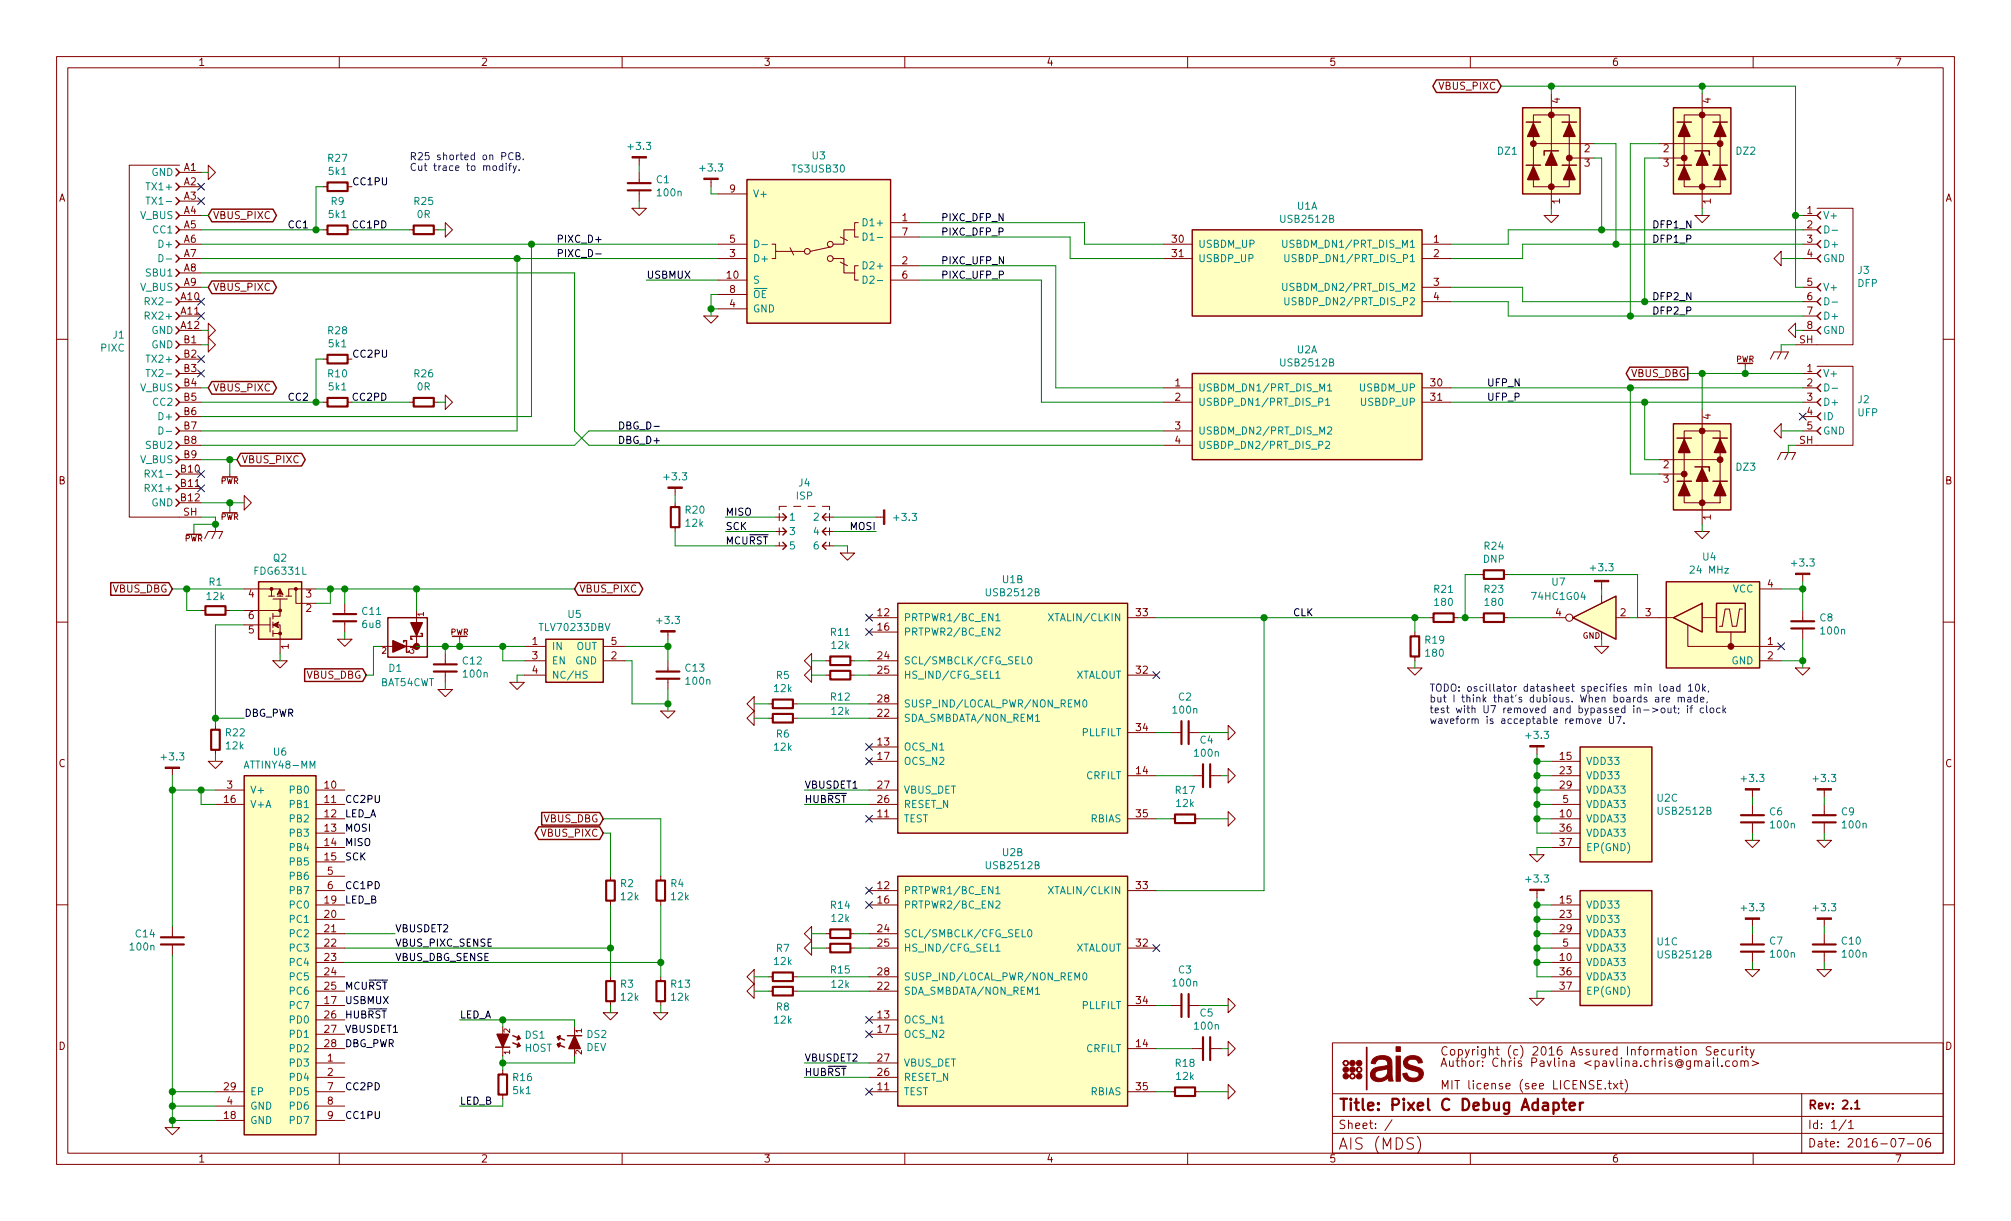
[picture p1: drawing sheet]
<svg xmlns="http://www.w3.org/2000/svg" width="356mm" height="216mm" viewBox="0 0 356 216" stroke-linecap="round" stroke-linejoin="round" font-family="sans-serif">
<defs><g id="words">
<g font-size="2.8" fill="#840000">
<text x="236.6" y="196.4">Title: Pixel C Debug Adapter</text>
<text x="236.6" y="203.3">AIS (MDS)</text>
</g>
<g font-size="2.1" fill="#840000">
<text x="254.6" y="186.6">Copyright (c) 2016 Assured Information Security</text>
<text x="254.6" y="188.6">Author: Chris Pavlina &lt;pavlina.chris@gmail.com&gt;</text>
<text x="254.6" y="192.6">MIT license (see LICENSE.txt)</text>
<text x="319.6" y="196.1">Rev: 2.1</text>
<text x="236.6" y="199.6">Sheet: /</text>
<text x="319.6" y="202.9">Date: 2016-07-06</text>
<text x="319.6" y="199.6">Id: 1/1</text>
</g>
<g font-size="1.8" fill="#840000">
<text x="35" y="11.6">1</text>
<text x="85" y="11.6">2</text>
<text x="135" y="11.6">3</text>
<text x="185" y="11.6">4</text>
<text x="235" y="11.6">5</text>
<text x="285" y="11.6">6</text>
<text x="335" y="11.6">7</text>
<text x="254.6" y="15.9">VBUS_PIXC</text>
<text x="275.8" y="18.3" transform="rotate(-90 275.8 18.3)">4</text>
<text x="302.5" y="18.3" transform="rotate(-90 302.5 18.3)">4</text>
<text x="280.2" y="26.9">2</text>
<text x="280.2" y="29.5">3</text>
<text x="294.2" y="26.9">2</text>
<text x="294.2" y="29.5">3</text>
<text x="10.4" y="35.6">A</text>
<text x="32.5" y="30.2">A1</text>
<text x="32.5" y="32.8">A2</text>
<text x="32.5" y="35.3">A3</text>
<text x="129.1" y="34">9</text>
<text x="344" y="35.6">A</text>
<text x="32.5" y="37.8">A4</text>
<text x="32.5" y="40.4">A5</text>
<text x="37.6" y="38.7">VBUS_PIXC</text>
<text x="159.5" y="39.1">1</text>
<text x="159.5" y="41.7">7</text>
<text x="275.8" y="36" transform="rotate(-90 275.8 36)">1</text>
<text x="302.5" y="36" transform="rotate(-90 302.5 36)">1</text>
<text x="319.6" y="37.8">1</text>
<text x="319.6" y="40.4">2</text>
<text x="32.5" y="42.9">A6</text>
<text x="32.5" y="45.5">A7</text>
<text x="129.1" y="45.5">3</text>
<text x="129.1" y="42.9">5</text>
<text x="159.5" y="46.7">2</text>
<text x="207.3" y="42.9">30</text>
<text x="207.3" y="45.5">31</text>
<text x="253.5" y="42.9">1</text>
<text x="253.5" y="45.5">2</text>
<text x="319.6" y="42.9">3</text>
<text x="319.6" y="45.5">4</text>
<text x="32" y="53.1">A10</text>
<text x="32.5" y="48">A8</text>
<text x="32.5" y="50.5">A9</text>
<text x="37.6" y="51.4">VBUS_PIXC</text>
<text x="128.6" y="49.3">10</text>
<text x="129.1" y="51.8">8</text>
<text x="159.5" y="49.3">6</text>
<text x="253.5" y="50.5">3</text>
<text x="253.5" y="53.1">4</text>
<text x="319.6" y="50.5">5</text>
<text x="319.6" y="53.1">6</text>
<text x="32" y="55.6">A11</text>
<text x="32" y="58.2">A12</text>
<text x="129.1" y="54.4">4</text>
<text x="319.6" y="55.6">7</text>
<text x="319.6" y="58.2">8</text>
<text x="32.5" y="60.7">B1</text>
<text x="32.5" y="63.2">B2</text>
<text x="32.5" y="65.8">B3</text>
<text x="318.2" y="60.7">SH</text>
<text x="319.6" y="65.8">1</text>
<text x="32.5" y="68.3">B4</text>
<text x="32.5" y="70.9">B5</text>
<text x="37.6" y="69.2">VBUS_PIXC</text>
<text x="207.8" y="68.3">1</text>
<text x="207.8" y="70.9">2</text>
<text x="253" y="68.3">30</text>
<text x="253" y="70.9">31</text>
<text x="288.4" y="66.7">VBUS_DBG</text>
<text x="319.6" y="68.3">2</text>
<text x="319.6" y="70.9">3</text>
<text x="32.5" y="73.4">B6</text>
<text x="32.5" y="75.9">B7</text>
<text x="207.8" y="75.9">3</text>
<text x="302.5" y="74.1" transform="rotate(-90 302.5 74.1)">4</text>
<text x="319.6" y="73.4">4</text>
<text x="319.6" y="75.9">5</text>
<text x="32" y="83.6">B10</text>
<text x="32.5" y="78.5">B8</text>
<text x="32.5" y="81">B9</text>
<text x="42.7" y="81.9">VBUS_PIXC</text>
<text x="207.8" y="78.5">4</text>
<text x="294.2" y="82.8">2</text>
<text x="318.2" y="78.5">SH</text>
<text x="10.4" y="85.6">B</text>
<text x="32" y="86.1">B11</text>
<text x="32" y="88.6">B12</text>
<text x="294.2" y="85.3">3</text>
<text x="344" y="85.6">B</text>
<text x="32.4" y="91.2">SH</text>
<text x="302.5" y="91.9" transform="rotate(-90 302.5 91.9)">1</text>
<text x="19.9" y="104.8">VBUS_DBG</text>
<text x="44" y="105.7">4</text>
<text x="54.1" y="105.7">3</text>
<text x="102.4" y="104.8">VBUS_PIXC</text>
<text x="312.6" y="103.9">4</text>
<text x="44" y="112">5</text>
<text x="44" y="109.5">6</text>
<text x="54.1" y="108.2">2</text>
<text x="155.2" y="109">12</text>
<text x="155.2" y="111.5">16</text>
<text x="201" y="109">33</text>
<text x="275.1" y="109">4</text>
<text x="286.5" y="109">2</text>
<text x="291" y="109">3</text>
<text x="51.1" y="114.8" transform="rotate(-90 51.1 114.8)">1</text>
<text x="94.1" y="114">1</text>
<text x="94.1" y="116.6">3</text>
<text x="94.1" y="119.1">4</text>
<text x="108.1" y="116.6">2</text>
<text x="108.1" y="114">5</text>
<text x="155.2" y="116.6">24</text>
<text x="155.2" y="119.1">25</text>
<text x="201" y="119.1">32</text>
<text x="312.6" y="114">1</text>
<text x="312.6" y="116.6">2</text>
<text x="54.2" y="120">VBUS_DBG</text>
<text x="155.2" y="124.2">28</text>
<text x="155.2" y="126.7">22</text>
<text x="155.2" y="131.8">13</text>
<text x="201" y="129.3">34</text>
<text x="10.4" y="135.6">C</text>
<text x="155.2" y="134.4">17</text>
<text x="201" y="136.9">14</text>
<text x="275.9" y="136.9">23</text>
<text x="275.9" y="134.4">15</text>
<text x="344" y="135.6">C</text>
<text x="39.7" y="142">16</text>
<text x="40.2" y="139.4">3</text>
<text x="57.5" y="139.4">10</text>
<text x="57.5" y="142">11</text>
<text x="155.2" y="142">26</text>
<text x="155.2" y="139.4">27</text>
<text x="275.9" y="139.4">29</text>
<text x="276.4" y="142">5</text>
<text x="57.5" y="144.5">12</text>
<text x="57.5" y="147.1">13</text>
<text x="57.5" y="149.6">14</text>
<text x="95.9" y="148">VBUS_PIXC</text>
<text x="96.1" y="145.4">VBUS_DBG</text>
<text x="155.2" y="144.5">11</text>
<text x="201" y="144.5">35</text>
<text x="275.9" y="144.5">10</text>
<text x="275.9" y="147.1">36</text>
<text x="275.9" y="149.6">37</text>
<text x="57.5" y="152.1">15</text>
<text x="57.9" y="154.7">5</text>
<text x="57.5" y="159.8">19</text>
<text x="57.9" y="157.2">6</text>
<text x="155.2" y="157.2">12</text>
<text x="155.2" y="159.8">16</text>
<text x="201" y="157.2">33</text>
<text x="275.9" y="159.8">15</text>
<text x="57.5" y="162.3">20</text>
<text x="57.5" y="164.8">21</text>
<text x="57.5" y="167.4">22</text>
<text x="155.2" y="164.8">24</text>
<text x="155.2" y="167.4">25</text>
<text x="201" y="167.4">32</text>
<text x="275.9" y="162.3">23</text>
<text x="275.9" y="164.8">29</text>
<text x="276.4" y="167.4">5</text>
<text x="57.5" y="169.9">23</text>
<text x="57.5" y="172.5">24</text>
<text x="155.2" y="172.5">28</text>
<text x="275.9" y="169.9">10</text>
<text x="275.9" y="172.5">36</text>
<text x="57.5" y="175">25</text>
<text x="57.5" y="177.5">17</text>
<text x="155.2" y="175">22</text>
<text x="201" y="177.5">34</text>
<text x="275.9" y="175">37</text>
<text x="10.4" y="185.6">D</text>
<text x="57.5" y="180.1">26</text>
<text x="57.5" y="182.6">27</text>
<text x="57.5" y="185.2">28</text>
<text x="155.2" y="180.1">13</text>
<text x="155.2" y="182.6">17</text>
<text x="201" y="185.2">14</text>
<text x="344" y="185.6">D</text>
<text x="57.9" y="187.7">1</text>
<text x="57.9" y="190.2">2</text>
<text x="155.2" y="190.2">26</text>
<text x="155.2" y="187.7">27</text>
<text x="39.7" y="197.9">18</text>
<text x="39.7" y="192.8">29</text>
<text x="40.2" y="195.3">4</text>
<text x="57.9" y="192.8">7</text>
<text x="57.9" y="195.3">8</text>
<text x="57.9" y="197.9">9</text>
<text x="155.2" y="192.8">11</text>
<text x="201" y="192.8">35</text>
<text x="35" y="205.5">1</text>
<text x="85" y="205.5">2</text>
<text x="135" y="205.5">3</text>
<text x="185" y="205.5">4</text>
<text x="235" y="205.5">5</text>
<text x="285" y="205.5">6</text>
<text x="335" y="205.5">7</text>
</g>
<g font-size="1.8" fill="#008484">
<text x="58.1" y="28.6">R27</text>
<text x="111.3" y="26.5">+3.3</text>
<text x="143.7" y="28.2">U3</text>
<text x="264.9" y="27.4">DZ1</text>
<text x="307" y="27.4">DZ2</text>
<text x="26.5" y="33.7">TX1+</text>
<text x="26.8" y="31.1">GND</text>
<text x="58.2" y="30.9">5k1</text>
<text x="116.1" y="32.4">C1</text>
<text x="116.4" y="34.7">100n</text>
<text x="124" y="30.3">+3.3</text>
<text x="133.1" y="34.9">V+</text>
<text x="140.3" y="30.5">TS3USB30</text>
<text x="24.8" y="38.7">V_BUS</text>
<text x="26.9" y="36.2">TX1-</text>
<text x="27.2" y="41.3">CC1</text>
<text x="58.2" y="38.6">5k1</text>
<text x="58.6" y="36.2">R9</text>
<text x="73.3" y="36.2">R25</text>
<text x="73.8" y="38.6">0R</text>
<text x="153.2" y="40">D1+</text>
<text x="226.7" y="39.4">USB2512B</text>
<text x="229.4" y="37.1">U1A</text>
<text x="322.3" y="38.7">V+</text>
<text x="28.4" y="43.8">D+</text>
<text x="133.1" y="46.4">D+</text>
<text x="153.2" y="47.6">D2+</text>
<text x="153.6" y="42.5">D1-</text>
<text x="211.8" y="43.8">USBDM_UP</text>
<text x="211.8" y="46.4">USBDP_UP</text>
<text x="228" y="43.8">USBDM_DN1/PRT_DIS_M1</text>
<text x="228.6" y="46.4">USBDP_DN1/PRT_DIS_P1</text>
<text x="322.3" y="43.8">D+</text>
<text x="322.3" y="46.4">GND</text>
<text x="24.8" y="51.4">V_BUS</text>
<text x="26" y="48.9">SBU1</text>
<text x="26.7" y="54">RX2-</text>
<text x="133.1" y="52.7">OE</text>
<text x="133.1" y="50.2">S</text>
<text x="153.6" y="50.2">D2-</text>
<text x="228" y="51.4">USBDM_DN2/PRT_DIS_M2</text>
<text x="228.6" y="54">USBDP_DN2/PRT_DIS_P2</text>
<text x="322.3" y="51.4">V+</text>
<text x="328.5" y="50.7">DFP</text>
<text x="328.6" y="48.4">J3</text>
<text x="20" y="59.9">J1</text>
<text x="26.3" y="56.5">RX2+</text>
<text x="26.8" y="59.1">GND</text>
<text x="58.1" y="59.1">R28</text>
<text x="133.1" y="55.2">GND</text>
<text x="322.3" y="56.5">D+</text>
<text x="322.3" y="59.1">GND</text>
<text x="17.8" y="62.2">PIXC</text>
<text x="26.5" y="64.1">TX2+</text>
<text x="26.8" y="61.6">GND</text>
<text x="58.2" y="61.4">5k1</text>
<text x="226.7" y="64.8">USB2512B</text>
<text x="229.4" y="62.5">U2A</text>
<text x="24.8" y="69.2">V_BUS</text>
<text x="26.9" y="66.7">TX2-</text>
<text x="27.2" y="71.8">CC2</text>
<text x="58.1" y="66.7">R10</text>
<text x="58.2" y="69">5k1</text>
<text x="73.3" y="66.7">R26</text>
<text x="73.8" y="69">0R</text>
<text x="211.8" y="69.2">USBDM_DN1/PRT_DIS_M1</text>
<text x="211.8" y="71.8">USBDP_DN1/PRT_DIS_P1</text>
<text x="240.5" y="69.2">USBDM_UP</text>
<text x="240.8" y="71.8">USBDP_UP</text>
<text x="322.3" y="66.7">V+</text>
<text x="322.3" y="71.8">D+</text>
<text x="328.6" y="71.3">J2</text>
<text x="28.4" y="74.3">D+</text>
<text x="211.8" y="76.8">USBDM_DN2/PRT_DIS_M2</text>
<text x="322.3" y="74.3">ID</text>
<text x="322.3" y="76.8">GND</text>
<text x="328.5" y="73.6">UFP</text>
<text x="24.8" y="81.9">V_BUS</text>
<text x="26" y="79.4">SBU2</text>
<text x="211.8" y="79.4">USBDP_DN2/PRT_DIS_P2</text>
<text x="307" y="83.2">DZ3</text>
<text x="26.3" y="87">RX1+</text>
<text x="26.7" y="84.5">RX1-</text>
<text x="26.8" y="89.5">GND</text>
<text x="117.7" y="84.9">+3.3</text>
<text x="140.8" y="88.3">ISP</text>
<text x="141.3" y="86">J4</text>
<text x="121.3" y="90.8">R20</text>
<text x="121.3" y="93.1">12k</text>
<text x="139.4" y="92.1">1</text>
<text x="139.4" y="94.6">3</text>
<text x="144" y="92.1">2</text>
<text x="144" y="94.6">4</text>
<text x="158.3" y="92.1">+3.3</text>
<text x="45.2" y="101.6">FDG6331L</text>
<text x="48.4" y="99.3">Q2</text>
<text x="139.4" y="97.2">5</text>
<text x="144" y="97.2">6</text>
<text x="262.3" y="99.5">DNP</text>
<text x="262.5" y="97.2">R24</text>
<text x="281.5" y="101">+3.3</text>
<text x="299.2" y="101.4">24 MHz</text>
<text x="301.1" y="99.1">U4</text>
<text x="317" y="100.2">+3.3</text>
<text x="36.6" y="106.1">12k</text>
<text x="37" y="103.6">R1</text>
<text x="174.6" y="105.4">USB2512B</text>
<text x="177.3" y="103.1">U1B</text>
<text x="253.6" y="104.8">R21</text>
<text x="253.8" y="107.1">180</text>
<text x="262.5" y="104.8">R23</text>
<text x="262.7" y="107.1">180</text>
<text x="271.2" y="106.1">74HC1G04</text>
<text x="274.5" y="103.6">U7</text>
<text x="306.4" y="104.8">VCC</text>
<text x="64.1" y="108.7">C11</text>
<text x="64.2" y="111">6u8</text>
<text x="95.6" y="111.6">TLV70233DBV</text>
<text x="100.5" y="109.3">U5</text>
<text x="116.4" y="110.3">+3.3</text>
<text x="147" y="112.4">R11</text>
<text x="159.8" y="109.9">PRTPWR1/BC_EN1</text>
<text x="159.8" y="112.4">PRTPWR2/BC_EN2</text>
<text x="186.1" y="109.9">XTALIN/CLKIN</text>
<text x="252.1" y="113.8">R19</text>
<text x="321.8" y="109.9">C8</text>
<text x="322.1" y="112.2">100n</text>
<text x="68.8" y="118.8">D1</text>
<text x="81.9" y="117.5">C12</text>
<text x="82.1" y="119.8">100n</text>
<text x="97.5" y="114.9">IN</text>
<text x="97.5" y="117.5">EN</text>
<text x="101.7" y="117.5">GND</text>
<text x="101.9" y="114.9">OUT</text>
<text x="121.3" y="118.8">C13</text>
<text x="147.1" y="114.8">12k</text>
<text x="159.8" y="117.5">SCL/SMBCLK/CFG_SEL0</text>
<text x="252.2" y="116.1">180</text>
<text x="306.2" y="117.5">GND</text>
<text x="67.3" y="121.3">BAT54CWT</text>
<text x="97.5" y="120">NC/HS</text>
<text x="121.4" y="121.1">100n</text>
<text x="137" y="122.4">12k</text>
<text x="137.3" y="120.1">R5</text>
<text x="147" y="123.9">R12</text>
<text x="159.8" y="120">HS_IND/CFG_SEL1</text>
<text x="159.8" y="125.1">SUSP_IND/LOCAL_PWR/NON_REM0</text>
<text x="190" y="120">XTALOUT</text>
<text x="208.4" y="123.9">C2</text>
<text x="40" y="130.2">R22</text>
<text x="137.3" y="130.4">R6</text>
<text x="147.1" y="126.4">12k</text>
<text x="159.8" y="127.6">SDA_SMBDATA/NON_REM1</text>
<text x="191.3" y="130.2">PLLFILT</text>
<text x="207.5" y="126.2">100n</text>
<text x="212.2" y="131.5">C4</text>
<text x="270.1" y="130.7">+3.3</text>
<text x="28.8" y="134.5">+3.3</text>
<text x="40" y="132.5">12k</text>
<text x="43.6" y="135.9">ATTINY48-MM</text>
<text x="48.4" y="133.6">U6</text>
<text x="137" y="132.7">12k</text>
<text x="159.8" y="132.7">OCS_N1</text>
<text x="159.8" y="135.3">OCS_N2</text>
<text x="192.1" y="137.8">CRFILT</text>
<text x="211.4" y="133.8">100n</text>
<text x="280.4" y="137.8">VDD33</text>
<text x="280.4" y="135.3">VDD33</text>
<text x="44.2" y="140.3">V+</text>
<text x="44.2" y="142.9">V+A</text>
<text x="51.4" y="140.3">PB0</text>
<text x="51.4" y="142.9">PB1</text>
<text x="159.8" y="142.9">RESET_N</text>
<text x="159.8" y="140.3">VBUS_DET</text>
<text x="207.9" y="140.4">R17</text>
<text x="208.1" y="142.7">12k</text>
<text x="280.4" y="142.9">VDDA33</text>
<text x="280.4" y="140.3">VDDA33</text>
<text x="293.1" y="141.8">U2C</text>
<text x="308.2" y="138.3">+3.3</text>
<text x="320.9" y="138.3">+3.3</text>
<text x="51.4" y="145.4">PB2</text>
<text x="51.4" y="148">PB3</text>
<text x="159.8" y="145.4">TEST</text>
<text x="192.9" y="145.4">RBIAS</text>
<text x="280.4" y="145.4">VDDA33</text>
<text x="280.4" y="148">VDDA33</text>
<text x="293.4" y="144.1">USB2512B</text>
<text x="313" y="144.2">C6</text>
<text x="313.2" y="146.5">100n</text>
<text x="325.7" y="144.2">C9</text>
<text x="325.9" y="146.5">100n</text>
<text x="51.4" y="155.6">PB6</text>
<text x="51.4" y="150.5">PB4</text>
<text x="51.4" y="153">PB5</text>
<text x="174.6" y="153.7">USB2512B</text>
<text x="177.3" y="151.4">U2B</text>
<text x="280.4" y="150.5">EP(GND)</text>
<text x="51.4" y="158.1">PB7</text>
<text x="51.4" y="160.7">PC0</text>
<text x="109.8" y="156.9">R2</text>
<text x="109.9" y="159.2">12k</text>
<text x="118.6" y="156.9">R4</text>
<text x="118.8" y="159.2">12k</text>
<text x="147" y="160.7">R14</text>
<text x="159.8" y="158.1">PRTPWR1/BC_EN1</text>
<text x="159.8" y="160.7">PRTPWR2/BC_EN2</text>
<text x="186.1" y="158.1">XTALIN/CLKIN</text>
<text x="270.1" y="156.1">+3.3</text>
<text x="280.4" y="160.7">VDD33</text>
<text x="308.2" y="161.1">+3.3</text>
<text x="320.9" y="161.1">+3.3</text>
<text x="24.1" y="165.8">C14</text>
<text x="51.4" y="163.2">PC1</text>
<text x="51.4" y="165.7">PC2</text>
<text x="147.1" y="163">12k</text>
<text x="159.8" y="165.7">SCL/SMBCLK/CFG_SEL0</text>
<text x="280.4" y="163.2">VDD33</text>
<text x="280.4" y="165.7">VDDA33</text>
<text x="293.1" y="167.2">U1C</text>
<text x="313" y="167">C7</text>
<text x="325.7" y="167">C10</text>
<text x="23.1" y="168.1">100n</text>
<text x="51.4" y="168.3">PC3</text>
<text x="51.4" y="170.8">PC4</text>
<text x="51.4" y="173.4">PC5</text>
<text x="137" y="170.6">12k</text>
<text x="137.3" y="168.3">R7</text>
<text x="147" y="172.1">R15</text>
<text x="159.8" y="168.3">HS_IND/CFG_SEL1</text>
<text x="159.8" y="173.4">SUSP_IND/LOCAL_PWR/NON_REM0</text>
<text x="190" y="168.3">XTALOUT</text>
<text x="208.4" y="172.1">C3</text>
<text x="280.4" y="168.3">VDDA33</text>
<text x="280.4" y="170.8">VDDA33</text>
<text x="280.4" y="173.4">VDDA33</text>
<text x="293.4" y="169.5">USB2512B</text>
<text x="313.2" y="169.3">100n</text>
<text x="325.9" y="169.3">100n</text>
<text x="51.4" y="175.9">PC6</text>
<text x="51.4" y="178.4">PC7</text>
<text x="109.8" y="174.7">R3</text>
<text x="109.9" y="177">12k</text>
<text x="118.7" y="174.7">R13</text>
<text x="118.8" y="177">12k</text>
<text x="137.3" y="178.7">R8</text>
<text x="147.1" y="174.7">12k</text>
<text x="159.8" y="175.9">SDA_SMBDATA/NON_REM1</text>
<text x="191.3" y="178.4">PLLFILT</text>
<text x="207.5" y="174.4">100n</text>
<text x="212.2" y="179.8">C5</text>
<text x="280.4" y="175.9">EP(GND)</text>
<text x="51.4" y="181">PD0</text>
<text x="51.4" y="183.5">PD1</text>
<text x="92.8" y="186">HOST</text>
<text x="92.9" y="183.7">DS1</text>
<text x="103.7" y="185.9">DEV</text>
<text x="103.8" y="183.5">DS2</text>
<text x="137" y="181">12k</text>
<text x="159.8" y="181">OCS_N1</text>
<text x="159.8" y="183.5">OCS_N2</text>
<text x="211.4" y="182.1">100n</text>
<text x="51.4" y="188.6">PD3</text>
<text x="51.4" y="191.1">PD4</text>
<text x="51.4" y="186.1">PD2</text>
<text x="90.8" y="191.2">R16</text>
<text x="159.8" y="191.1">RESET_N</text>
<text x="159.8" y="188.6">VBUS_DET</text>
<text x="192.1" y="186.1">CRFILT</text>
<text x="207.9" y="188.6">R18</text>
<text x="208.1" y="191">12k</text>
<text x="44.2" y="196.2">GND</text>
<text x="44.2" y="193.7">EP</text>
<text x="51.4" y="193.7">PD5</text>
<text x="51.4" y="196.2">PD6</text>
<text x="90.8" y="193.5">5k1</text>
<text x="159.8" y="193.7">TEST</text>
<text x="192.9" y="193.7">RBIAS</text>
<text x="44.2" y="198.8">GND</text>
<text x="51.4" y="198.8">PD7</text>
</g>
<g font-size="1.8" fill="#0000c2">
<text x="72.4" y="28.3">R25 shorted on PCB.</text>
<text x="72.4" y="30.2">Cut trace to modify.</text>
<text x="252.7" y="122.3">TODO: oscillator datasheet specifies min load 10k,</text>
<text x="252.7" y="124.2">but I think that's dubious. When boards are made,</text>
<text x="252.7" y="126.1">test with U7 removed and bypassed in-&gt;out; if clock</text>
<text x="252.7" y="128">waveform is acceptable remove U7.</text>
</g>
<g font-size="1.8">
<text x="62.2" y="32.8">CC1PU</text>
<text x="50.8" y="40.4">CC1</text>
<text x="62.6" y="40.4">CC1PD</text>
<text x="166.4" y="39.1">PIXC_DFP_N</text>
<text x="166.4" y="41.7">PIXC_DFP_P</text>
<text x="292.1" y="40.4">DFP1_N</text>
<text x="99.3" y="42.9">PIXC_D+</text>
<text x="99.7" y="45.5">PIXC_D-</text>
<text x="166.4" y="46.7">PIXC_UFP_N</text>
<text x="292.1" y="42.9">DFP1_P</text>
<text x="114.3" y="49.3">USBMUX</text>
<text x="166.4" y="49.3">PIXC_UFP_P</text>
<text x="292.1" y="53.1">DFP2_N</text>
<text x="292.1" y="55.6">DFP2_P</text>
<text x="62.2" y="63.2">CC2PU</text>
<text x="50.8" y="70.9">CC2</text>
<text x="62.6" y="70.9">CC2PD</text>
<text x="262.9" y="68.3">UFP_N</text>
<text x="262.9" y="70.9">UFP_P</text>
<text x="109.2" y="75.9">DBG_D-</text>
<text x="109.2" y="78.5">DBG_D+</text>
<text x="128.3" y="91.2">MISO</text>
<text x="128.3" y="93.7">SCK</text>
<text x="150.4" y="93.7">MOSI</text>
<text x="128.3" y="96.3">MCURST</text>
<text x="228.6" y="109">CLK</text>
<text x="43.2" y="126.7">DBG_PWR</text>
<text x="61" y="142">CC2PU</text>
<text x="142.2" y="139.4">VBUSDET1</text>
<text x="142.2" y="142">HUBRST</text>
<text x="61" y="149.6">MISO</text>
<text x="61" y="147.1">MOSI</text>
<text x="61" y="144.5">LED_A</text>
<text x="61" y="152.1">SCK</text>
<text x="61" y="159.8">LED_B</text>
<text x="61" y="157.2">CC1PD</text>
<text x="69.8" y="164.8">VBUSDET2</text>
<text x="69.8" y="167.4">VBUS_PIXC_SENSE</text>
<text x="69.8" y="169.9">VBUS_DBG_SENSE</text>
<text x="61" y="175">MCURST</text>
<text x="61" y="177.5">USBMUX</text>
<text x="61" y="182.6">VBUSDET1</text>
<text x="61" y="180.1">HUBRST</text>
<text x="61" y="185.2">DBG_PWR</text>
<text x="81.3" y="180.1">LED_A</text>
<text x="142.2" y="187.7">VBUSDET2</text>
<text x="142.2" y="190.2">HUBRST</text>
<text x="61" y="192.8">CC2PD</text>
<text x="61" y="197.9">CC1PU</text>
<text x="81.3" y="195.3">LED_B</text>
</g>
<g font-size="1.4" fill="#840000">
<text x="307" y="64">PWR</text>
<text x="39" y="85.6">PWR</text>
<text x="32.6" y="95.7">PWR</text>
<text x="39" y="91.9">PWR</text>
<text x="74.9" y="109" transform="rotate(-90 74.9 109)">1</text>
<text x="79.6" y="112.3">PWR</text>
<text x="279.9" y="112.9">GND</text>
<text x="67.6" y="115.6">2</text>
<text x="72.5" y="115.6">3</text>
<text x="90.2" y="182.6" transform="rotate(-90 90.2 182.6)">2</text>
<text x="102.9" y="182.6" transform="rotate(-90 102.9 182.6)">1</text>
<text x="90.2" y="186.4" transform="rotate(-90 90.2 186.4)">1</text>
<text x="102.9" y="186.4" transform="rotate(-90 102.9 186.4)">2</text>
</g>
</g></defs>
<g fill="none" stroke="#840000" stroke-width=".18">
<path d="M10 10h335.6v195.9h-335.6zM12 12h331.6v191.9h-331.6zM60 10v2M110 10v2M160 10v2M210 10v2M260 10v2M274.3 16.5v20.3M301 16.5v20.3M310 10v2M31.7 29.2h-8.8v62.2h12.7M31.7 30.5h3.9"/>
<path d="M31.7 33h3.9M31.7 35.6h3.9M31.7 38.1h3.9M36.8 29.2l1.3 1.3-1.3 1.3zM57.1 33h.8M61.5 33h.7M78.7 39.4l1.3 1.2-1.3 1.3zM111.8 36.8h2.5l-1.3 1.3zM113 27.9v1.3M113 30.5v1.9M113 33.7v1.9M125.7 31.8v1.2"/>
<path d="M127 34.3h5.1M151.8 39.4h-.7v2.5h.7M157.5 39.4h5.1M271.1 20.3h6.4v12.7h-6.4zM271.1 21.6v.2M271.1 29.2v.3M271.1 25.4h10.8M273 38.1h2.6l-1.3 1.3zM277.5 21.6v.2M277.5 29.2v.3M277.5 27.9h4.4M293.4 25.4h10.8"/>
<path d="M293.4 27.9h4.4M297.8 20.3h6.4v12.7h-6.4zM297.8 21.6v.2M297.8 29.2v.3M299.7 38.1h2.6l-1.3 1.3zM304.2 21.6v.2M304.2 29.2v.3M318.8 38.1h2.5M321.3 36.8h6.4v24.2h-10.2M10 60h2M31.7 40.6h3.9M31.7 43.2h3.9"/>
<path d="M31.7 45.7h3.9M31.7 48.3h3.9M31.7 50.8h3.9M31.7 53.3h3.9M31.7 55.9h3.9M31.7 58.4h3.9M36.8 57.2l1.3 1.2-1.3 1.3zM36.8 59.7l1.3 1.3-1.3 1.2zM57.1 40.6h.8M61.5 40.6h.7M72.4 40.6h.8M76.7 40.6h.8"/>
<path d="M124.5 55.9h2.5l-1.3 1.3zM127 43.2h5.1M127 45.7h5.1M127 54.6h5.1M127 49.5h5.1M127 52.1h5.1M136.5 43.2h.7v2.5h-.7M137.2 44.5h5M139.7 43.8l.6 1.3M146.8 43.7l-3.5 .8M147.3 45.7h1.9v2.6h1.9M148.6 46.4l1.3 .6"/>
<path d="M148.6 41.9l1.3 .6M151.1 40.6h-1.9v2.6h-1.9M151.8 47h-.7v2.5h.7M157.5 47h5.1M157.5 49.5h5.1M157.5 41.9h5.1M205.7 43.2h5.1M205.7 45.7h5.1M251.5 43.2h5M251.5 45.7h5M251.5 50.8h5M251.5 53.3h5"/>
<path d="M313.7 45.7l1.3-1.2v2.5zM316.2 58.4l1.3-1.2v2.5zM318.8 40.6h2.5M318.8 43.2h2.5M318.8 45.7h2.5M318.8 50.8h2.5M318.8 53.3h2.5M318.8 55.9h2.5M318.8 58.4h2.5M343.6 60h2M31.7 61h3.9M31.7 63.5h3.9"/>
<path d="M31.7 66h3.9M31.7 68.6h3.9M31.7 71.1h3.9M31.7 73.7h3.9M31.7 76.2h3.9M31.7 78.7h3.9M57.1 63.5h.8M57.1 71.1h.8M61.5 63.5h.7M61.5 71.1h.7M72.4 71.1h.8M76.7 71.1h.8"/>
<path d="M78.7 69.9l1.3 1.2-1.3 1.3zM205.7 68.6h5.1M205.7 71.1h5.1M205.7 76.2h5.1M205.7 78.7h5.1M251.5 68.6h5M251.5 71.1h5M297.8 76.2h6.4v12.7h-6.4zM297.8 77.5v.2M301 72.4v20.3M304.2 77.5v.2M308.6 64.3v.5"/>
<path d="M313.1 63.5l.6-1.3h2.5l-.6 1.3M313.7 76.2l1.3-1.3v2.6zM315 62.2l-.7 1.3M318.8 66h2.5M318.8 68.6h2.5M318.8 71.1h2.5M318.8 73.7h2.5M318.8 76.2h2.5M321.3 64.8h6.4v13.9h-10.2M31.7 81.3h3.9M31.7 83.8h3.9M31.7 86.4h3.9"/>
<path d="M31.7 88.9h3.9M34.3 94v.5M36.2 95.3l.6-1.3h2.6l-.7 1.3M38.1 94l-.6 1.3M40.6 83.8v.5M40.6 90.2v.5M43.2 87.6l1.2 1.3-1.2 1.3zM119.4 86.4v1.2M119.4 88.9v.8M119.4 93.2v.8M137.2 91.4h1.9M137.2 94h1.9"/>
<path d="M137.2 96.5h1.9M137.8 90.8v1.3M137.8 93.3v1.3M137.8 95.9v.6M139.1 89.5h-1.3v.7M140.3 89.5h1.3M142.9 89.5h1.2M145.4 89.5h1.3v.7M145.4 91.4h1.9M145.4 94h1.9M145.4 96.5h1.9M146.7 90.8v1.3"/>
<path d="M146.7 93.3v1.3M146.7 95.9v.6M148.6 97.8h2.5l-1.2 1.3zM154.9 91.4h1.3M293.4 81.3h10.8M293.4 83.8h4.4M297.8 85.1v.2M299.7 94h2.6l-1.3 1.3zM304.2 85.1v.2M314.3 81.3l.7-1.3h2.5l-.6 1.3M316.2 80l-.6 1.3M10 110h2"/>
<path d="M35.6 108h.7M39.9 108h.7M43.2 104.1h6.3v1.3M43.2 110.5h4.6M43.2 108h6.3M47.5 105.4h1M47.8 109.2v2.6M48 104.1v1.3M48.3 110.5h1.2v5.1M48.3 116.8h2.5l-1.3 1.3zM48.3 112h1.2M48.3 108.5v1"/>
<path d="M48.3 110v1M48.3 111.5v1M48.3 105.9h2.5M49 105.4h1M49.5 105.9v3.1h-1.2M50.5 105.4h1.1M52.3 104.1v2.6h3.6M55.9 104.1h-4.8v1.3M59.7 113h2.5l-1.2 1.3zM61 106.7v1.9M61 109.9v1.9M68.6 114.3h1.2"/>
<path d="M73.7 111.8v2.5h-2.6M73.7 108v2.5M78.7 115.6v1.9M78.7 118.7v2M81.3 112.5v.5M92.7 119.4h3.8M92.7 116.8h3.8M92.7 114.3h3.8M106.7 116.8h3.8M106.7 114.3h3.8M118.1 111.8v1.2M118.1 116.8v1.9"/>
<path d="M142.2 116.8l1.3-1.2v2.5zM142.2 119.4l1.3-1.3v2.6zM146 119.4h.8M146 116.8h.8M150.4 119.4h.7M150.4 116.8h.7M153.7 109.2h5M153.7 119.4h5M153.7 116.8h5M153.7 111.8h5M199.4 109.2h5.1M199.4 119.4h5.1"/>
<path d="M248.9 118.1h2.6l-1.3 1.3zM250.2 111.8v.7M250.2 116.1v.7M252.7 109.2h.8M257 109.2h.8M261.6 109.2h.8M261.6 101.6h.8M265.9 109.2h.8M265.9 101.6h.8M274.3 109.2h2.6M281.9 114.3h2.6l-1.3 1.3zM283.2 102.9v1.2"/>
<path d="M283.2 105.4v1.3M285.7 109.2h2.6M289.6 109.2h6.3M298.4 110.5v3.8h16.6M301 109.2h2.5M306.1 111.8v2.5M308.1 107.7h-.5l-.5 3h-.8l-.5-3h-.7l-.6 3h-.5M311.1 116.8h3.9M311.1 104.1h3.9M317.5 118.1h2.5l-1.2 1.3zM318.8 101.6v1.3M318.8 108v1.9"/>
<path d="M318.8 111.1v1.9M343.6 110h2M30.5 135.9v1.3M36.8 134.6h2.6l-1.3 1.3zM38.1 139.7h5.1M38.1 128.3v.7M38.1 132.6v.8M55.9 139.7h5.1M77.5 121.9h2.5l-1.3 1.3zM90.2 120.7h2.5l-1.3 1.2zM116.8 125.7h2.6l-1.3 1.3zM118.1 120v1.9"/>
<path d="M132.1 124.5l1.2-1.3v2.5zM132.1 127l1.2-1.3v2.6zM135.9 127h.8M135.9 124.5h.8M140.2 127h.8M140.2 124.5h.8M153.7 134.6h5M153.7 139.7h5M153.7 127h5M153.7 132.1h5M153.7 124.5h5M199.4 137.2h5.1"/>
<path d="M199.4 129.5h5.1M207 129.5h1.9M210.2 129.5h1.9M210.8 137.2h1.9M214 137.2h1.9M217.2 128.3l1.2 1.2-1.2 1.3zM217.2 135.9l1.2 1.3-1.2 1.2zM271.8 132.1v1.3M274.3 137.2h5.1M274.3 134.6h5.1M274.3 139.7h5.1M309.9 139.7v1.3"/>
<path d="M322.6 139.7v1.3M10 160h2M38.1 142.2h5.1M55.9 142.2h5.1M55.9 144.8h5.1M55.9 147.3h5.1M55.9 149.9h5.1M55.9 157.5h5.1M55.9 154.9h5.1M55.9 152.4h5.1M107.9 154.9v.8M107.9 159.3v.7"/>
<path d="M116.8 154.9v.8M116.8 159.3v.7M153.7 142.2h5M153.7 144.8h5M153.7 157.5h5M199.4 144.8h5.1M199.4 157.5h5.1M207 144.8h.8M211.3 144.8h.8M217.2 143.5l1.2 1.3-1.2 1.3zM270.5 151.1h2.5l-1.2 1.3zM271.8 157.5v1.3"/>
<path d="M274.3 142.2h5.1M274.3 144.8h5.1M274.3 147.3h5.1M274.3 149.9h5.1M308.6 148.6h2.5l-1.2 1.3zM309.9 142.2v1.9M309.9 145.4v1.9M321.3 148.6h2.5l-1.2 1.3zM322.6 142.2v1.9M322.6 145.4v1.9M343.6 160h2M30.5 163.8v1.9"/>
<path d="M30.5 167v1.9M55.9 167.6h5.1M55.9 170.2h5.1M55.9 162.6h5.1M55.9 160h5.1M55.9 172.7h5.1M55.9 175.3h5.1M55.9 165.1h5.1M55.9 177.8h5.1M106.7 179.1h2.5l-1.3 1.2zM107.9 172.7v.8M107.9 177v.8"/>
<path d="M115.6 179.1h2.5l-1.3 1.2zM116.8 172.7v.8M116.8 177v.8M132.1 172.7l1.2-1.2v2.5zM132.1 175.3l1.2-1.3v2.5zM135.9 172.7h.8M135.9 175.3h.8M140.2 172.7h.8M140.2 175.3h.8M142.2 165.1l1.3-1.3v2.6zM142.2 167.6l1.3-1.2v2.5zM146 167.6h.8"/>
<path d="M146 165.1h.8M150.4 167.6h.7M150.4 165.1h.7M153.7 167.6h5M153.7 160h5M153.7 172.7h5M153.7 175.3h5M153.7 165.1h5M199.4 167.6h5.1M199.4 177.8h5.1M207 177.8h1.9M210.2 177.8h1.9"/>
<path d="M217.2 176.5l1.2 1.3-1.2 1.3zM270.5 176.5h2.5l-1.2 1.3zM274.3 167.6h5.1M274.3 170.2h5.1M274.3 162.6h5.1M274.3 160h5.1M274.3 172.7h5.1M274.3 175.3h5.1M274.3 165.1h5.1M308.6 171.5h2.5l-1.2 1.2zM309.9 162.6v1.2M309.9 165.1v1.9"/>
<path d="M309.9 168.3v1.9M321.3 171.5h2.5l-1.2 1.2zM322.6 162.6v1.2M322.6 165.1v1.9M322.6 168.3v1.9M29.2 199.4h2.5l-1.2 1.3zM38.1 193h5.1M38.1 195.6h5.1M38.1 198.1h5.1M55.9 193h5.1M55.9 180.3h5.1M55.9 185.4h5.1"/>
<path d="M55.9 190.5h5.1M55.9 182.9h5.1M55.9 188h5.1M55.9 195.6h5.1M55.9 198.1h5.1M88.9 185.2v1.5M88.9 189.2v.8M88.9 193.5v.8M101.6 181.6v1.5M153.7 193h5M153.7 180.3h5M153.7 190.5h5"/>
<path d="M153.7 182.9h5M153.7 188h5M199.4 193h5.1M199.4 185.4h5.1M207 193h.8M210.8 185.4h1.9M211.3 193h.8M214 185.4h1.9M217.2 184.2l1.2 1.2-1.2 1.3zM217.2 191.8l1.2 1.2-1.2 1.3zM235.6 184.4h108v19.5h-108zM235.6 197.4h108"/>
<path d="M235.6 193.4h108M246.2 198l-1.3 1.9M283.9 192.4v.2M284.4 191.6h.5M284.6 191.1v1.3l.3 .2M285.3 191.6l.8 1M286.1 191.6l-.8 1M286.4 191.6h.6M286.6 191.1v1.3l.4 .2M287.4 190.9a1.71 1.71 0 0 1 0 2.2M299.3 185.7v-.1a.37 .37 0 0 1 .6 .2v.8M301.6 187.7h.6l.1 .9"/>
<path d="M302.3 187.9l-.5 .1-.3 .2 .3 .4 .5-.1M302.6 185.1h-.6l-.3 .2 .1 .3 .7 .4v.4l-.2 .2-.6-.1M303 187.1v.1M303 187.6v1M303.1 186.1l.7-.2v-.3h-.4l-.3 .2 .1 .7h.6M303.7 187.1v1.3l.2 .2M304.5 188.4v.2M305.1 185.6h-.4l-.3 .3 .1 .6h.6M305.8 185.6v.8a.37 .37 0 0 0 .6 0M305.8 187.7l-.4-.1-.3 .3 .2 .6h.5M306.4 185.6v1M306.5 187.7l.2-.1 .4 .1v.7l-.2 .2-.4-.2z"/>
<path d="M307.1 185.6v1M307.5 185.6l-.3 .1-.1 .2M307.8 187.7h.1a.37 .37 0 0 1 .6 .1v.8M307.8 187.6v1M308.1 185.1v.1M308.1 185.6v1M308.5 187.8l.2-.2 .3 .1 .1 .9M308.6 185.6h.5M308.8 185.1v1.3l.3 .2M309.5 185.6l.3 1M309.8 187.6l1.2 .4-1.2 .4M310.2 185.6l-.5 1.3-.2 .2"/>
<path d="M318.6 193.4v10.5M326.4 198l-1.2 1.9M326.9 198.5l.4-.4v1.5M326.9 199.6h.8M60 203.9v2M110 203.9v2M160 203.9v2M210 203.9v2M235.6 200.4h108M250.6 200.9a2.34 2.34 0 0 1 0 3.1M260 203.9v2M310 203.9v2"/>
<path d="M335.7 201.3h1l-.6 1.5M337.3 202.3h1.1M339.2 201.5l.4-.2a.94 .94 0 0 1 0 1.5 .82 .82 0 0 1-.4-1.3zM341.2 201.3a.59 .59 0 0 0-.7 .7l.1 .7 .2 .1 .5-.1 .1-.5-.2-.2-.4-.1-.3 .3"/>
<circle cx="142.7" cy="44.5" r=".51"/>
<circle cx="146.8" cy="45.7" r=".51"/>
<circle cx="146.8" cy="43.2" r=".51"/>
<circle cx="277.5" cy="109.2" r=".63"/>
</g>
<path d="M328 195l.4-.4v1.5M328 196.1h.9" fill="none" stroke="#840000" stroke-width=".3"/>
<path d="M274.7 195a.65 .65 0 0 1 .8 .1l.1 .3-.1 .7-.2 .2-.6-.1M276.2 195h.8M276.5 194.3v1.7l.1 .2 .4 .1M277.5 195.6l1-.2-.1-.4h-.5l-.4 .2 .1 1 .3 .1 .5-.1M279.4 195v1.3M280 195a.46 .46 0 0 0-.6 .4" fill="none" stroke="#840000" stroke-width=".41"/>
<g fill="#840000" stroke="#840000" stroke-width=".18">
<path d="M241.6 185.2h.1v7.5h-.1z"/>
<path d="M242.7 187.3a2.49 2.49 0 0 1 3.2-.1l.2 .4 .1 1.2a5.2 5.2 0 0 0 .2 2.4h-.8l-.2-.5a2.03 2.03 0 0 1-3-.1l-.1-.6h.8a1.09 1.09 0 0 0 .9 .7 1.09 1.09 0 0 0 1.1-.5l.2-.4 .1-.8-2 .4-.3 .6h-.8a1.56 1.56 0 0 1 1.8-1.4l1.1-.2a.66 .66 0 0 0-.3-1 1.35 1.35 0 0 0-1.8 .7h-.1a.35 .35 0 0 1-.5-.2z"/>
<path d="M248.5 187.1a1.86 1.86 0 0 1 3 .6v.2l-.6 .1a1.07 1.07 0 0 0-1-.7 1.07 1.07 0 0 0-1 .6l.1 .2 .3 .2a4 4 0 0 1 2.3 1 1.56 1.56 0 0 1-1.9 2 1.47 1.47 0 0 1-1.6-1.5l.7-.1a1.19 1.19 0 0 0 .9 .9 1.19 1.19 0 0 0 1.2-.5 .67 .67 0 0 0-.8-.7l-.8-.3a1.16 1.16 0 0 1-1.1-.8 1.16 1.16 0 0 1 .3-1.2z"/>
<path d="M246.9 186.7h.7v4.5h-.7z"/>
<path d="M238.8 190a.49 .49 0 0 1 .8-.1 .49 .49 0 0 1-.3 .8 .49 .49 0 0 1-.6-.4h.1a.35 .35 0 0 0 .4 .4 .35 .35 0 0 0 .2-.6 .35 .35 0 0 0-.6 .1l-.1 .1z"/>
<path d="M240 188.8a.49 .49 0 0 1 .7 .1 .49 .49 0 0 1-.2 .7 .49 .49 0 0 1-.6-.5h.1a.36 .36 0 0 0 .4 .4 .36 .36 0 0 0 .2-.5 .36 .36 0 0 0-.6 0l-.1 .1z"/>
<path d="M237.7 187.6a.49 .49 0 0 1 .7 .2 .49 .49 0 0 1-.4 .7 .49 .49 0 0 1-.5-.6h.1a.36 .36 0 0 0 .5 .4 .36 .36 0 0 0 .2-.5 .36 .36 0 0 0-.7 0l-.1 .1z"/>
<path d="M246.9 185.1h.7v.8h-.7z"/>
<path d="M270.5 131.8h2.5v.3h-2.5z"/>
<path d="M270.5 157.2h2.5v.3h-2.5z"/>
<path d="M317.5 101.3h2.5v.3h-2.5z"/>
<path d="M124.5 31.5h2.5v.3h-2.5z"/>
<path d="M308.6 139.4h2.5v.3h-2.5z"/>
<path d="M321.3 139.4h2.5v.3h-2.5z"/>
<path d="M308.6 162.3h2.5v.3h-2.5z"/>
<path d="M321.3 162.3h2.5v.3h-2.5z"/>
<path d="M111.8 27.7h2.5v.2h-2.5z"/>
<path d="M116.8 111.5h2.6v.3h-2.6z"/>
<path d="M48.3 110.5l1-.5-.3 .5 .3 .5z"/>
<path d="M49.5 104.1l.5 1.1-.5-.3-.5 .3z"/>
<path d="M29.2 135.6h2.5v.3h-2.5z"/>
<path d="M118.1 86.1h2.5v.3h-2.5z"/>
<path d="M281.9 102.6h2.6v.3h-2.6z"/>
<path d="M156.2 90.2h.3v2.5h-.3z"/>
<circle cx="238" cy="190.3" r=".49"/>
<circle cx="240.3" cy="190.3" r=".49"/>
<circle cx="238" cy="189.2" r=".49"/>
<circle cx="239.2" cy="189.1" r=".49"/>
<circle cx="239.1" cy="188" r=".5"/>
<circle cx="240.3" cy="188" r=".49"/>
<circle cx="306.1" cy="114.3" r=".51"/>
<circle cx="271.1" cy="25.4" r=".51"/>
<circle cx="274.3" cy="33" r=".51"/>
<circle cx="274.3" cy="20.3" r=".51"/>
<circle cx="277.5" cy="27.9" r=".51"/>
<circle cx="304.2" cy="25.4" r=".51"/>
<circle cx="301" cy="33" r=".51"/>
<circle cx="301" cy="20.3" r=".51"/>
<circle cx="297.8" cy="27.9" r=".51"/>
<circle cx="304.2" cy="81.3" r=".51"/>
<circle cx="301" cy="88.9" r=".51"/>
<circle cx="301" cy="76.2" r=".51"/>
<circle cx="297.8" cy="83.8" r=".51"/>
<circle cx="48" cy="104.1" r=".25"/>
<circle cx="49.5" cy="112" r=".25"/>
<circle cx="49.5" cy="107.9" r=".25"/>
<circle cx="52.3" cy="104.1" r=".25"/>
</g>
<g fill="none" stroke="#840000" stroke-width=".25">
<path d="M254 14.1h10.8l.6 1.1-.6 1.2h-10.8l-.6-1.2zM269.2 19.1h10.2v15.2h-10.2zM295.9 19.1h10.2v15.2h-10.2zM31.1 37.5l.6 .6-.6 .6M31.1 34.9l.6 .7-.6 .6M31.1 32.4l.6 .6-.6 .7M31.1 29.8l.6 .7-.6 .6M37.5 37h10.8l.6 1.1-.6 1.1h-10.8l-.7-1.1zM132.1 31.8h25.4v25.4h-25.4zM269.9 29.2h2.5M269.9 21.6h2.5M275.6 26.7h-2.6v.7"/>
<path d="M276.2 29.2h2.6M276.2 21.6h2.6M296.5 29.2h2.6M296.5 21.6h2.6M299.7 26.7h2.6v.7M302.9 29.2h2.5M302.9 21.6h2.5M321.9 37.5l-.6 .6 .6 .6M31.1 57.8l.6 .6-.6 .7M31.1 55.2l.6 .7-.6 .6M31.1 52.7l.6 .6-.6 .7M31.1 50.2l.6 .6-.6 .6"/>
<path d="M31.1 47.6l.6 .7-.6 .6M31.1 45.1l.6 .6-.6 .7M31.1 42.5l.6 .7-.6 .6M31.1 40l.6 .6-.6 .7M37.5 49.7h10.8l.6 1.1-.6 1.1h-10.8l-.7-1.1zM210.8 40.6h40.7v15.3h-40.7zM321.9 57.8l-.6 .6 .6 .7M321.9 55.2l-.6 .7 .6 .6M321.9 52.7l-.6 .6 .6 .7M321.9 50.2l-.6 .6 .6 .6M321.9 45.1l-.6 .6 .6 .7M321.9 42.5l-.6 .7 .6 .6"/>
<path d="M321.9 40l-.6 .6 .6 .7M31.1 78.1l.6 .6-.6 .7M31.1 75.6l.6 .6-.6 .6M31.1 73l.6 .7-.6 .6M31.1 70.5l.6 .6-.6 .7M31.1 67.9l.6 .7-.6 .6M31.1 65.4l.6 .6-.6 .7M31.1 62.9l.6 .6-.6 .6M31.1 60.3l.6 .7-.6 .6M37.5 67.5h10.8l.6 1.1-.6 1.1h-10.8l-.7-1.1zM210.8 66h40.7v15.3h-40.7zM288.2 64.9h10.2v2.3h-10.2l-.6-1.2z"/>
<path d="M295.9 74.9h10.2v15.3h-10.2zM296.5 77.5h2.6M302.9 77.5h2.5M307.3 64.3h2.6M321.9 75.6l-.6 .6 .6 .6M321.9 73l-.6 .7 .6 .6M321.9 70.5l-.6 .6 .6 .7M321.9 67.9l-.6 .7 .6 .6M321.9 65.4l-.6 .6 .6 .7M31.1 88.3l.6 .6-.6 .6M31.1 85.7l.6 .7-.6 .6M31.1 83.2l.6 .6-.6 .7"/>
<path d="M31.1 80.6l.6 .7-.6 .6M33 94.5h2.6M39.4 84.3h2.5M39.4 90.7h2.5M42.5 80.2h10.8l.7 1.1-.7 1.1h-10.8l-.6-1.1zM138.4 95.9l.7 .6-.7 .7M138.4 93.3l.7 .7-.7 .6M138.4 90.8l.7 .6-.7 .7M146 95.9l-.6 .6 .6 .7M146 93.3l-.6 .7 .6 .6M146 90.8l-.6 .6 .6 .7M296.5 85.1h2.6"/>
<path d="M299.7 82.6h2.6v.7M302.9 85.1h2.5M19.6 103h10.2l.7 1.1-.7 1.2h-10.2zM45.7 102.9h7.6v10.1h-7.6zM53.9 118.3h10.2l.7 1.1-.7 1.1h-10.2zM68.6 109.2h7v7h-7zM71.4 113.5v-.2h.5v2h.5v-.2M74.4 112h.3v.5h-2.1v.5h.3M80 112.5h2.5M96.5 113h10.2v7.7h-10.2zM102.2 103h10.8l.7 1.1-.7 1.2h-10.8l-.6-1.2zM158.7 106.7h40.7v40.6h-40.7z"/>
<path d="M278.1 109.2l7.6-3.8v7.6zM294.6 102.9h16.5v15.2h-16.5zM295.9 109.2l5.1-2.5v5.1zM303.5 106.7h5.1v5.1h-5.1zM43.2 137.2h12.7v63.5h-12.7zM279.4 132.1h12.7v20.3h-12.7zM95.2 146.2h10.8l.7 1.1-.7 1.1h-10.8l-.6-1.1zM95.8 143.7h10.2l.7 1.1-.7 1.1h-10.2zM158.7 154.9h40.7v40.7h-40.7zM279.4 157.5h12.7v20.3h-12.7zM87.6 185.2h2.6M90.7 184.4l1.2 .5-.5 .3 .3-.8 .2 .5"/>
<path d="M90.7 183.1l1.2 .5-.5 .3 .3-.8 .2 .5M98.6 183.4l.2 .5 .3-.8-.5 .3 1.2 .5M98.6 184.7l.2 .5 .3-.8-.5 .3 1.2 .5M100.3 183.1h2.6"/>
</g>
<g fill="none" stroke="#008484" stroke-width=".18">
<path d="M25.8 32.3h.7M25.8 34.8h.7M26.2 34.8v1.3M152.6 38.7a.64 .64 0 0 1 .7 .6 .64 .64 0 0 1-.7 .6zM322.7 39.9a.64 .64 0 0 1 .7 .7 .64 .64 0 0 1-.7 .6zM25.7 53.3l.6-.1 .1-.1-.1-.3-.1-.2h-.5v1.3M25.7 55.8h.6l.1-.2-.1-.3-.1-.1h-.5v1.2M26 53.3l.4 .6M28.1 45a.64 .64 0 0 1 .7 .6 .64 .64 0 0 1-.7 .7zM29.4 45.8h1M133.5 42.5a.64 .64 0 0 1 .7 .6 .64 .64 0 0 1-.7 .6zM134.7 43.3h1"/>
<path d="M152.6 46.3a.64 .64 0 0 1 .7 .6 .64 .64 0 0 1-.7 .6zM152.6 48.8a.64 .64 0 0 1 .7 .7 .64 .64 0 0 1-.7 .6zM152.6 41.2a.64 .64 0 0 1 .7 .6 .64 .64 0 0 1-.7 .7zM226.8 42.5v1l.3 .2h.3l.2-.2v-1M226.8 50.1v1l.3 .3 .3-.1 .2-.2v-1M227.2 45v1.1l.2 .2h.3l.2-.2v-1.1M227.2 52.6v1.1l.2 .2h.3l.2-.2v-1.1M322.7 52.6a.64 .64 0 0 1 .7 .7 .64 .64 0 0 1-.7 .6zM324 40.7h.9M324 53.4h.9M25.8 62.8h.7M25.8 65.3h.7"/>
<path d="M26.2 65.3v1.3M28.1 75.5a.64 .64 0 0 1 .7 .6 .64 .64 0 0 1-.7 .7zM29.4 76.3h1M233.2 71.1l.7-.1v-.5l-.2-.1h-.5v1.3M234.4 70.8l.4-.4v1.3M234.4 78.2l.5-.2 .2 .4-.8 .9h.8M234.4 71.7h.7M234.8 68.2l.3-.3v1.2M234.8 75.6l.5-.1 .2 .3-.1 .2-.7 .8h.8M234.8 69.1h.7M322.7 67.9a.64 .64 0 0 1 .7 .6 .64 .64 0 0 1-.7 .6zM324 68.7h.9"/>
<path d="M25.7 83.8l.6-.1 .1-.2-.1-.3-.1-.1h-.5v1.3M25.7 86.3h.6l.1-.2-.1-.3-.1-.2h-.5v1.3M26 83.8l.4 .6M103.8 118.7h-.4l-.2 .1-.1 .2 .1 .2 .5 .2 .1 .3-.2 .2h-.5M176.1 108.9l.4-.4v1.3M176.1 119l.4-.3v1.2M176.1 111.2l.5-.2 .2 .4-.8 .9h.8M176.1 109.8h.7M176.1 119.9h.7M180.7 116.1v1.3h.7M181.8 116.3l.2-.2a.67 .67 0 0 1 .5 .7 .67 .67 0 0 1-.5 .6l-.3-.5zM185.4 108.5l.9 1.3"/>
<path d="M186.3 108.5l-.9 1.3M183.1 127.6h.7M190.1 125v-1.3l.4 1 .4-1v1.3M191.6 123.9l.2-.2a.69 .69 0 0 1 .4 .7 .69 .69 0 0 1-.4 .6l-.3-.2v-.3zM176.1 157.1l.4-.3v1.2M176.1 159.4l.5-.1 .2 .4-.8 .9h.8M176.1 158h.7M185.4 156.8l.9 1.2M186.3 156.8l-.9 1.2M176.1 167.3l.4-.4v1.3M176.1 168.2h.7M180.7 164.4v1.3h.7"/>
<path d="M181.8 164.5l.2-.1a.67 .67 0 0 1 .5 .6 .67 .67 0 0 1-.5 .7l-.3-.5zM183.1 175.8h.7M190.1 173.3v-1.3l.4 .9 .4-.9v1.3M191.6 172.1l.2-.1a.69 .69 0 0 1 .4 .6 .69 .69 0 0 1-.4 .7l-.3-.2v-.3z"/>
</g>
<path d="M98.7 42.2h.6l.2-.2-.1-.3-.2-.1h-.5v1.2M98.7 44.8l.6-.1 .2-.1-.1-.4-.2-.1h-.5v1.3M115.6 75.4h1" fill="none" stroke="#000" stroke-width=".18"/>
<g fill="#ffffc2" stroke="#ffffc2" stroke-width=".18">
<path d="M210.8 40.6h40.7v15.3h-40.7z"/>
<path d="M210.8 66h40.7v15.3h-40.7z"/>
<path d="M132.1 31.8h25.4v25.4h-25.4z"/>
<path d="M279.4 157.5h12.7v20.3h-12.7z"/>
<path d="M279.4 132.1h12.7v20.3h-12.7z"/>
<path d="M158.7 154.9h40.7v40.7h-40.7z"/>
<path d="M158.7 106.7h40.7v40.6h-40.7z"/>
<path d="M294.6 102.9h16.5v15.2h-16.5z"/>
<path d="M269.2 19.1h10.2v15.2h-10.2z"/>
<path d="M295.9 19.1h10.2v15.2h-10.2z"/>
<path d="M295.9 74.9h10.2v15.3h-10.2z"/>
<path d="M96.5 113h10.2v7.7h-10.2z"/>
<path d="M45.7 102.9h7.6v10.1h-7.6z"/>
<path d="M278.1 109.2l7.6-3.8v7.6z"/>
<path d="M43.2 137.2h12.7v63.5h-12.7z"/>
</g>
<g fill="none" stroke="#000084" stroke-width=".18">
<path d="M35 32.4l1.2 1.2M35 35l1.2 1.2M36.2 32.4l-1.2 1.2M36.2 35l-1.2 1.2M35 52.7l1.2 1.2M35 55.3l1.2 1.2M36.2 52.7l-1.2 1.2M36.2 55.3l-1.2 1.2M35 62.9l1.2 1.2M35 65.4l1.2 1.2M36.2 62.9l-1.2 1.2M36.2 65.4l-1.2 1.2"/>
<path d="M318.2 73.1l1.2 1.2M319.4 73.1l-1.2 1.2M35 83.2l1.2 1.2M35 85.8l1.2 1.2M36.2 83.2l-1.2 1.2M36.2 85.8l-1.2 1.2M153.1 108.6l1.2 1.2M153.1 111.2l1.2 1.2M154.3 108.6l-1.2 1.2M154.3 111.2l-1.2 1.2M203.9 118.8l1.2 1.2M205.1 118.8l-1.2 1.2"/>
<path d="M314.4 113.7l1.2 1.2M315.6 113.7l-1.2 1.2M153.1 131.5l1.2 1.2M153.1 134l1.2 1.2M154.3 131.5l-1.2 1.2M154.3 134l-1.2 1.2M153.1 156.9l1.2 1.2M153.1 159.4l1.2 1.2M153.1 144.2l1.2 1.2M154.3 156.9l-1.2 1.2M154.3 159.4l-1.2 1.2M154.3 144.2l-1.2 1.2"/>
<path d="M153.1 179.7l1.2 1.2M154.3 179.7l-1.2 1.2M203.9 167l1.2 1.2M205.1 167l-1.2 1.2M153.1 182.3l1.2 1.2M153.1 192.4l1.2 1.2M154.3 182.3l-1.2 1.2M154.3 192.4l-1.2 1.2"/>
</g>
<g fill="#840000" stroke="#840000" stroke-width=".25">
<path d="M271.1 29.5l1.1 2.3h-2.1z"/>
<path d="M271.1 21.8l1.1 2.3h-2.1z"/>
<path d="M274.3 26.9l1 2.3h-2z"/>
<path d="M277.5 29.5l1 2.3h-2z"/>
<path d="M277.5 21.8l1 2.3h-2z"/>
<path d="M304.2 29.5l1 2.3h-2.1z"/>
<path d="M304.2 21.8l1 2.3h-2.1z"/>
<path d="M301 26.9l1 2.3h-2z"/>
<path d="M297.8 29.5l1 2.3h-2z"/>
<path d="M297.8 21.8l1 2.3h-2z"/>
<path d="M304.2 85.3l1 2.3h-2.1z"/>
<path d="M304.2 77.7l1 2.3h-2.1z"/>
<path d="M301 82.8l1 2.3h-2z"/>
<path d="M297.8 85.3l1 2.3h-2z"/>
<path d="M297.8 77.7l1 2.3h-2z"/>
<path d="M72.6 110.1h2.1l-1 2.3z"/>
<path d="M69.5 113.3l2.3 1-2.3 1z"/>
<path d="M87.9 182.9h2l-1 2.3z"/>
<path d="M101.6 183.1l1 2.3h-2z"/>
<circle cx="73.7" cy="114.3" r=".51"/>
</g>
<g fill="none" stroke="#840000" stroke-width=".38">
<path d="M57.9 39.9h3.6v1.5h-3.6zM57.9 32.3h3.6v1.5h-3.6zM73.2 39.9h3.5v1.5h-3.5zM111 32.4h4.1M111 33.7h4.1M57.9 70.4h3.6v1.5h-3.6zM57.9 62.7h3.6v1.6h-3.6zM73.2 70.4h3.5v1.5h-3.5zM118.6 89.7h1.5v3.5h-1.5zM36.3 107.2h3.6v1.5h-3.6zM58.9 109.9h4.1M58.9 108.6h4.1"/>
<path d="M76.7 117.5h4.1M76.7 118.7h4.1M116.1 118.7h4M146.8 116.1h3.6v1.5h-3.6zM146.8 118.6h3.6v1.5h-3.6zM249.4 112.5h1.6v3.6h-1.6zM253.5 108.5h3.5v1.5h-3.5zM262.4 108.5h3.5v1.5h-3.5zM262.4 100.8h3.5v1.6h-3.5zM316.7 109.9h4.1M316.7 111.1h4.1M37.3 129h1.6v3.6h-1.6z"/>
<path d="M116.1 120h4M136.7 123.7h3.5v1.5h-3.5zM136.7 126.2h3.5v1.6h-3.5zM208.9 127.5v4.1M210.2 127.5v4.1M212.7 135.1v4.1M214 135.1v4.1M107.2 155.7h1.5v3.6h-1.5zM116.1 155.7h1.5v3.6h-1.5zM207.8 144h3.5v1.5h-3.5zM307.8 144.1h4.1M307.8 145.4h4.1"/>
<path d="M320.5 144.1h4.1M320.5 145.4h4.1M28.4 167h4.1M28.4 165.7h4.1M107.2 173.5h1.5v3.5h-1.5zM116.1 173.5h1.5v3.5h-1.5zM136.7 172h3.5v1.5h-3.5zM136.7 174.5h3.5v1.5h-3.5zM146.8 164.3h3.6v1.6h-3.6zM146.8 166.9h3.6v1.5h-3.6zM208.9 175.8v4M210.2 175.8v4"/>
<path d="M307.8 167h4.1M307.8 168.3h4.1M320.5 167h4.1M320.5 168.3h4.1M88.1 190h1.6v3.5h-1.6zM207.8 192.3h3.5v1.5h-3.5zM212.7 183.4v4.1M214 183.4v4.1"/>
</g>
<g fill="none" stroke="#0000c2" stroke-width=".18">
<path d="M88.9 29.4l-.4-.1-.2 .2 .1 .6h.5M88.9 28.9v1.2M89.5 28.9v.1M89.5 29.3v.8M89.9 29.3h.5M90.4 28.9l-.3 .2v1M90.7 27.1a.51 .51 0 0 0-.6 0 .51 .51 0 0 0-.2 .6 .46 .46 0 0 0 .3 .5 .46 .46 0 0 0 .5-.1M90.7 29.3l.3 .8M91.3 27.6l.5-.1 .1-.2v-.2l-.6-.1v1.2h.4l.3-.2v-.2l-.3-.2M91.3 29.3l-.4 1.2-.2 .1M91.8 30v.1M92.5 28.1v.1"/>
<path d="M281.5 127.1l.3 .8 .3-.8M282.5 127.5l.6-.1-.1-.2-.3-.1-.2 .2v.6h.5M284.6 126.7v1l.2 .2h.4l.1-.2v-1M285.8 126.7h.9l-.6 1.2M287.1 127.8v.1M292.8 123.3h.4l.1 .8M293.3 123.6h-.4l-.2 .2 .1 .3h.5M293.5 121v1l.2 .2M293.9 125.2h.3l.2 .2-.1 .6h-.3l-.3-.2zM293.9 123.3v.8M294.2 121.5l.2-.1h.3l.1 .2-.1 .6h-.3l-.2-.1zM294.3 123.3h-.3l-.1 .2"/>
<path d="M294.6 123.7l.6-.1v-.3h-.4l-.2 .2 .1 .6h.5M294.9 125.2l.1 .8h.3l.2-.1M295.4 121.4h.5v.8M295.5 125.2v.8M295.9 121.7h-.4l-.2 .2 .2 .3h.4M295.9 125.2h.5M296.1 124.8v1.1l.3 .1M296.7 123.4l.3-.1h.3v.8M296.7 123.3v.8M296.8 125.2v.2M296.9 126l-.2 .2M297.1 121.4h-.4l-.2 .2 .1 .6h.5"/>
<path d="M297.1 121v1.2M297.3 123.5l.2-.2h.3v.8M298.4 124.8v.1M298.4 125.2v.8M298.4 123.3h.5l.1 .8M298.6 121.3l.3-.3v1.2M298.6 122.2h.7M298.8 125.2h.5M299 123.6h-.4l-.2 .2v.3h.6M299.3 124.8l-.3 .1v1.1M299.9 121.1l.2-.1a.67 .67 0 0 1 .4 .6 .67 .67 0 0 1-.4 .6l-.2-.1-.1-.4zM300.2 123.3h-.4l-.3 .2 .2 .6h.5"/>
<path d="M300.2 122.9v1.2M300.7 123.7l.6-.1-.1-.3h-.3l-.2 .2 .1 .6h.4M301.1 121v1.2M301.2 121.7l.3 .5M301.2 125.2h-.3l-.3 .2 .2 .6h.4M301.5 121.4l-.4 .5M301.8 124.8v1.1l.2 .1M301.9 124.1l-.1 .2M302.1 122.2l-.1 .2M302.4 125.3l.2-.1 .4 .1v.5l-.1 .2h-.3l-.2-.1zM304.1 125.2h-.3l-.3 .2 .2 .6h.4M304.7 124.8v1.2"/>
<path d="M304.8 125.6l.4 .4M305.2 125.2l-.5 .5"/>
</g>
<g fill="#008400" stroke="#008400" stroke-width=".25">
<circle cx="38.1" cy="92.7" r=".51"/>
<circle cx="94" cy="43.2" r=".51"/>
<circle cx="91.4" cy="45.7" r=".51"/>
<circle cx="271.8" cy="134.6" r=".51"/>
<circle cx="271.8" cy="160" r=".51"/>
<circle cx="271.8" cy="137.2" r=".51"/>
<circle cx="271.8" cy="139.7" r=".51"/>
<circle cx="271.8" cy="142.2" r=".51"/>
<circle cx="271.8" cy="144.8" r=".51"/>
<circle cx="271.8" cy="162.6" r=".51"/>
<circle cx="271.8" cy="165.1" r=".51"/>
<circle cx="271.8" cy="167.6" r=".51"/>
<circle cx="271.8" cy="170.2" r=".51"/>
<circle cx="250.2" cy="109.2" r=".51"/>
<circle cx="318.8" cy="116.8" r=".51"/>
<circle cx="318.8" cy="104.1" r=".51"/>
<circle cx="283.2" cy="40.6" r=".51"/>
<circle cx="285.7" cy="43.2" r=".51"/>
<circle cx="290.8" cy="71.1" r=".51"/>
<circle cx="288.3" cy="68.6" r=".51"/>
<circle cx="301" cy="66" r=".51"/>
<circle cx="125.7" cy="54.6" r=".51"/>
<circle cx="61" cy="104.1" r=".51"/>
<circle cx="288.3" cy="55.9" r=".51"/>
<circle cx="290.8" cy="53.3" r=".51"/>
<circle cx="88.9" cy="114.3" r=".51"/>
<circle cx="118.1" cy="124.5" r=".51"/>
<circle cx="118.1" cy="114.3" r=".51"/>
<circle cx="58.4" cy="104.1" r=".51"/>
<circle cx="33" cy="104.1" r=".51"/>
<circle cx="30.5" cy="139.7" r=".51"/>
<circle cx="30.5" cy="195.6" r=".51"/>
<circle cx="30.5" cy="198.1" r=".51"/>
<circle cx="116.8" cy="170.2" r=".51"/>
<circle cx="73.7" cy="104.1" r=".51"/>
<circle cx="78.7" cy="114.3" r=".51"/>
<circle cx="88.9" cy="188" r=".51"/>
<circle cx="88.9" cy="180.3" r=".51"/>
<circle cx="317.5" cy="38.1" r=".51"/>
<circle cx="301" cy="15.2" r=".51"/>
<circle cx="223.5" cy="109.2" r=".51"/>
<circle cx="38.1" cy="127" r=".51"/>
<circle cx="274.3" cy="15.2" r=".51"/>
<circle cx="40.6" cy="81.3" r=".51"/>
<circle cx="40.6" cy="88.9" r=".51"/>
<circle cx="308.6" cy="66" r=".51"/>
<circle cx="81.3" cy="114.3" r=".51"/>
<circle cx="259.1" cy="109.2" r=".51"/>
<circle cx="35.6" cy="139.7" r=".51"/>
<circle cx="30.5" cy="193" r=".51"/>
<circle cx="108" cy="167.6" r=".51"/>
<circle cx="55.9" cy="71.1" r=".51"/>
<circle cx="55.9" cy="40.6" r=".51"/>
</g>
<g fill="none" stroke="#008400" stroke-width=".18">
<path d="M265.4 15.2h52.1v35.6h1.3M274.3 15.2v1.3M301 15.2v1.3M35.6 30.5h1.2M35.6 38.1h1.2M57.1 33h-1.2v7.6M113 29.2v1.3M113 35.6v1.2M125.7 33v1.3h1.3M162.6 39.4h29.2v3.8h13.9M274.3 36.8v1.3M281.9 27.9h1.3v12.7"/>
<path d="M281.9 25.4h3.8v17.8M293.4 27.9h-2.6v25.4M293.4 25.4h-5.1v30.5M301 36.8v1.3M317.5 38.1h1.3M35.6 58.4h1.2M35.6 43.2h91.4M35.6 45.7h91.4M35.6 40.6h21.5M35.6 48.3h66v27.9l2.5 2.5h101.6M35.6 50.8h1.2M62.2 40.6h10.2"/>
<path d="M77.5 40.6h1.2M91.4 45.7v30.5h-55.8M94 43.2v30.5h-58.4M114.3 49.5h12.7M125.7 54.6h1.3M127 52.1h-1.3v3.8M162.6 41.9h26.6v3.8h16.5M162.6 49.5h21.5v21.6h21.6M162.6 47h24.1v21.6h19M256.5 53.3h10.2v2.6h52.1M256.5 50.8h12.7v2.5h49.6M315 45.7h3.8"/>
<path d="M317.5 58.4h1.3M318.8 40.6h-52.1v2.6h-10.2M318.8 43.2h-49.6v2.5h-12.7M35.6 61h1.2M35.6 71.1h21.5M35.6 68.6h1.2M57.1 63.5h-1.2v7.6M62.2 71.1h10.2M77.5 71.1h1.2M205.7 76.2h-101.6l-2.5 2.5h-66M256.5 71.1h62.3M256.5 68.6h62.3"/>
<path d="M288.3 68.6v15.2h5.1M290.8 71.1v10.2h2.6M298.4 66h20.4M301 66v6.4M308.6 64.8v1.2M315 76.2h3.8M317.5 61h-2.5v1.2M317.5 78.7h-1.3v1.3M35.6 88.9h7.6M35.6 91.4h2.5v2.6M35.6 81.3h6.3M38.1 92.7h-3.8v1.3"/>
<path d="M40.6 81.3v2.5M40.6 88.9v1.3M119.4 94v2.5h17.8M119.4 87.6v1.3M128.3 91.4h8.9M128.3 94h8.9M147.3 91.4h7.6M147.3 94h7.6M147.3 96.5h2.6v1.3M301 92.7v1.3M30.5 104.1h12.7M33 104.1v3.9h2.6"/>
<path d="M40.6 108h2.6M43.2 110.5h-5.1v17.8M49.5 115.6v1.2M55.9 104.1h45.7M58.4 104.1v2.6h-2.5M61 104.1v2.6M61 111.8v1.2M67.3 114.3h-1.3v5.1h-1.2M73.7 114.3h19M73.7 104.1v3.9M78.7 114.3v1.3M81.3 113v1.3"/>
<path d="M88.9 114.3v2.5h3.8M92.7 119.4h-1.3v1.3M110.5 116.8h1.3v7.7h6.3M110.5 114.3h7.6M118.1 113v3.8M143.5 116.8h2.5M143.5 119.4h2.5M151.1 116.8h2.6M151.1 119.4h2.6M204.5 109.2h48.2M223.5 109.2v48.3h-19M250.2 109.2v2.6"/>
<path d="M250.2 116.8v1.3M257.8 109.2h3.8M261.6 101.6h-2.5v7.6M266.7 109.2h7.6M266.7 101.6h22.9v7.6h-1.3M283.2 104.1v1.3M283.2 113v1.3M315 104.1h3.8M315 116.8h3.8M318.8 102.9v5.1M318.8 113v5.1M30.5 139.7h7.6"/>
<path d="M30.5 137.2v26.6M35.6 139.7v2.5h2.5M38.1 133.4v1.2M38.1 127h5.1M78.7 120.7v1.2M118.1 121.9v3.8M133.3 127h2.6M133.3 124.5h2.6M141 127h12.7M141 124.5h12.7M142.2 139.7h11.5M204.5 137.2h6.3"/>
<path d="M204.5 129.5h2.5M212.1 129.5h5.1M215.9 137.2h1.3M271.8 133.4v13.9h2.5M271.8 137.2h2.5M271.8 134.6h2.5M271.8 139.7h2.5M106.7 144.8h10.1v10.1M106.7 147.3h1.2v7.6M142.2 142.2h11.5M204.5 144.8h2.5M212.1 144.8h5.1"/>
<path d="M271.8 158.8v13.9h2.5M271.8 142.2h2.5M271.8 144.8h2.5M274.3 149.9h-2.5v1.2M309.9 141v1.2M309.9 147.3v1.3M322.6 141v1.2M322.6 147.3v1.3M30.5 168.9v30.5M61 165.1h8.8M61 167.6h46.9M61 170.2h55.8"/>
<path d="M107.9 160v12.7M107.9 177.8v1.3M116.8 160v12.7M116.8 177.8v1.3M133.3 175.3h2.6M133.3 172.7h2.6M141 175.3h12.7M141 172.7h12.7M143.5 165.1h2.5M143.5 167.6h2.5M151.1 165.1h2.6M151.1 167.6h2.6"/>
<path d="M204.5 177.8h2.5M212.1 177.8h5.1M271.8 162.6h2.5M271.8 160h2.5M271.8 165.1h2.5M271.8 167.6h2.5M271.8 170.2h2.5M274.3 175.3h-2.5v1.2M309.9 163.8v1.3M309.9 170.2v1.3M322.6 163.8v1.3M322.6 170.2v1.3"/>
<path d="M30.5 193h7.6M30.5 198.1h7.6M30.5 195.6h7.6M81.3 180.3h20.3v1.3M88.9 194.3v1.3h-7.6M88.9 180.3v1.3M88.9 186.7v2.5M101.6 186.7v1.3h-12.7M142.2 190.5h11.5M142.2 188h11.5M204.5 185.4h6.3M204.5 193h2.5"/>
<path d="M212.1 193h5.1M215.9 185.4h1.3"/>
</g>
<use href="#words"/>
</svg>
